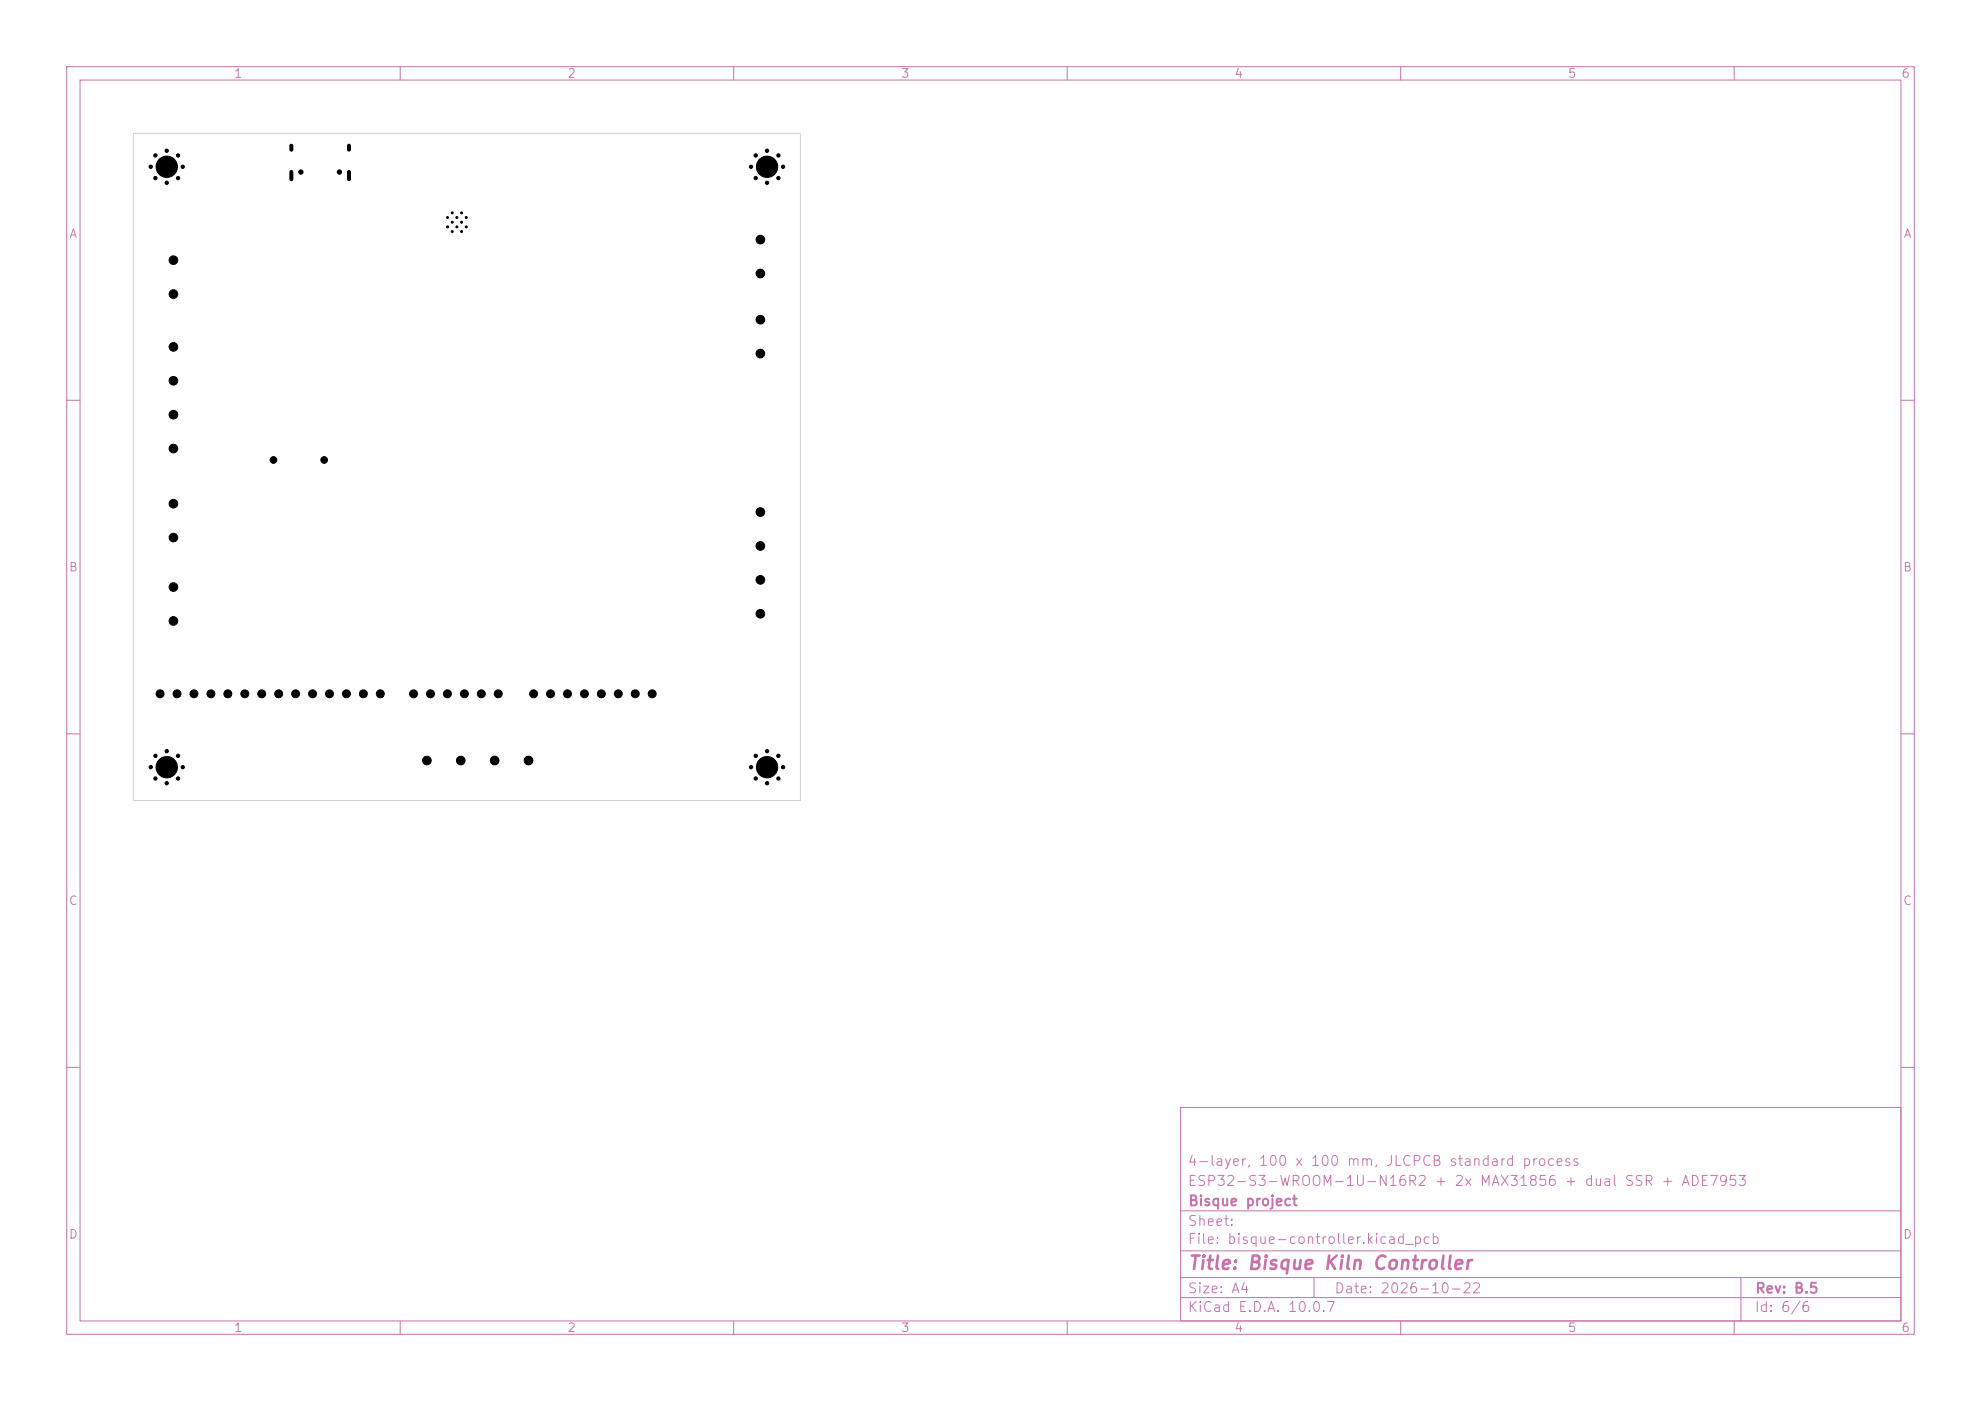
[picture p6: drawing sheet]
<svg xmlns="http://www.w3.org/2000/svg" width="297mm" height="210mm" viewBox="0 0 297 210" stroke-linecap="round" stroke-linejoin="round" font-family="sans-serif">
<defs><g id="words">
<text font-size="2" fill="#c872ab" x="178" y="190.8">Title: Bisque Kiln Controller</text>
<g font-size="1.5" fill="#c872ab">
<text x="178" y="178.1">ESP32-S3-WROOM-1U-N16R2 + 2x MAX31856 + dual SSR + ADE7953</text>
<text x="178" y="175.1">4-layer, 100 x 100 mm, JLCPCB standard process</text>
<text x="178" y="184.1">Sheet:</text>
<text x="178" y="181.1">Bisque project</text>
<text x="178" y="186.8">File: bisque-controller.kicad_pcb</text>
<text x="178" y="197">KiCad E.D.A. 10.0.7</text>
<text x="178" y="194.2">Size: A4</text>
<text x="200" y="194.2">Date: 2026-10-22</text>
<text x="263" y="197">Id: 6/6</text>
<text x="263" y="194.2">Rev: B.5</text>
</g>
<g font-size="1.3" fill="#c872ab">
<text x="35" y="12">1</text>
<text x="85" y="12">2</text>
<text x="135" y="12">3</text>
<text x="185" y="12">4</text>
<text x="235" y="12">5</text>
<text x="285" y="12">6</text>
<text x="10.3" y="36">A</text>
<text x="285.3" y="36">A</text>
<text x="10.2" y="86">B</text>
<text x="285.2" y="86">B</text>
<text x="10.2" y="136">C</text>
<text x="285.2" y="136">C</text>
<text x="10.2" y="186">D</text>
<text x="285.2" y="186">D</text>
<text x="35" y="200">1</text>
<text x="85" y="200">2</text>
<text x="135" y="200">3</text>
<text x="185" y="200">4</text>
<text x="235" y="200">5</text>
<text x="285" y="200">6</text>
</g>
</g></defs>
<g fill="none" stroke="#c872ab" stroke-width=".15">
<path d="M10 10h277v190h-277zM12 12h273v186h-273zM60 10v2M110 10v2M160 10v2M210 10v2M260 10v2M10 60h2M285 60h2M10 110h2M285 110h2M10 160h2"/>
<path d="M177 166h108v32h-108zM285 160h2M60 198v2M110 198v2M160 198v2M177 194.5h108M177 191.5h108M177 187.5h108M177 181.5h108M197 191.5v3M210 198v2M260 198v2"/>
<path d="M261 191.5v6.5"/>
</g>
<path d="M20 20h100v100h-100z" fill="none" stroke="#d0d2cd" stroke-width=".15"/>
<g fill="#000" stroke="#000" stroke-width=".15">
<circle cx="22.6" cy="25" r=".25"/>
<circle cx="23.3" cy="23.3" r=".25"/>
<circle cx="23.3" cy="26.7" r=".25"/>
<circle cx="25" cy="25" r="1.6"/>
<circle cx="25" cy="27.4" r=".25"/>
<circle cx="25" cy="22.6" r=".25"/>
<circle cx="26" cy="39" r=".65"/>
<circle cx="26.7" cy="23.3" r=".25"/>
<circle cx="26.7" cy="26.7" r=".25"/>
<circle cx="27.4" cy="25" r=".25"/>
<circle cx="45.1" cy="25.8" r=".32"/>
<circle cx="50.9" cy="25.8" r=".32"/>
<circle cx="67.1" cy="34" r=".15"/>
<circle cx="67.1" cy="32.6" r=".15"/>
<circle cx="67.8" cy="34.7" r=".15"/>
<circle cx="67.8" cy="33.3" r=".15"/>
<circle cx="67.8" cy="31.9" r=".15"/>
<circle cx="68.5" cy="34" r=".15"/>
<circle cx="68.5" cy="32.6" r=".15"/>
<circle cx="69.2" cy="34.7" r=".15"/>
<circle cx="69.2" cy="33.3" r=".15"/>
<circle cx="69.2" cy="31.9" r=".15"/>
<circle cx="69.9" cy="34" r=".15"/>
<circle cx="69.9" cy="32.6" r=".15"/>
<circle cx="112.6" cy="25" r=".25"/>
<circle cx="113.3" cy="23.3" r=".25"/>
<circle cx="113.3" cy="26.7" r=".25"/>
<circle cx="114" cy="35.9" r=".65"/>
<circle cx="115" cy="25" r="1.6"/>
<circle cx="115" cy="27.4" r=".25"/>
<circle cx="115" cy="22.6" r=".25"/>
<circle cx="116.7" cy="23.3" r=".25"/>
<circle cx="116.7" cy="26.7" r=".25"/>
<circle cx="117.4" cy="25" r=".25"/>
<circle cx="26" cy="44.1" r=".65"/>
<circle cx="26" cy="52" r=".65"/>
<circle cx="26" cy="57.1" r=".65"/>
<circle cx="114" cy="53" r=".65"/>
<circle cx="114" cy="47.9" r=".65"/>
<circle cx="114" cy="41" r=".65"/>
<circle cx="26" cy="62.2" r=".65"/>
<circle cx="26" cy="75.5" r=".65"/>
<circle cx="26" cy="67.2" r=".65"/>
<circle cx="41" cy="68.9" r=".5"/>
<circle cx="48.6" cy="68.9" r=".5"/>
<circle cx="114" cy="76.8" r=".65"/>
<circle cx="26" cy="93.1" r=".65"/>
<circle cx="26" cy="88" r=".65"/>
<circle cx="26" cy="80.6" r=".65"/>
<circle cx="114" cy="81.8" r=".65"/>
<circle cx="114" cy="86.9" r=".65"/>
<circle cx="114" cy="92" r=".65"/>
<circle cx="22.6" cy="115" r=".25"/>
<circle cx="23.3" cy="116.7" r=".25"/>
<circle cx="23.3" cy="113.3" r=".25"/>
<circle cx="24" cy="104" r=".59"/>
<circle cx="25" cy="115" r="1.6"/>
<circle cx="25" cy="112.6" r=".25"/>
<circle cx="25" cy="117.4" r=".25"/>
<circle cx="26.5" cy="104" r=".59"/>
<circle cx="26.7" cy="116.7" r=".25"/>
<circle cx="26.7" cy="113.3" r=".25"/>
<circle cx="27.4" cy="115" r=".25"/>
<circle cx="29.1" cy="104" r=".59"/>
<circle cx="31.6" cy="104" r=".59"/>
<circle cx="34.2" cy="104" r=".59"/>
<circle cx="36.7" cy="104" r=".59"/>
<circle cx="39.2" cy="104" r=".59"/>
<circle cx="41.8" cy="104" r=".59"/>
<circle cx="44.3" cy="104" r=".59"/>
<circle cx="46.9" cy="104" r=".59"/>
<circle cx="49.4" cy="104" r=".59"/>
<circle cx="51.9" cy="104" r=".59"/>
<circle cx="54.5" cy="104" r=".59"/>
<circle cx="57" cy="104" r=".59"/>
<circle cx="62" cy="104" r=".59"/>
<circle cx="64" cy="114" r=".65"/>
<circle cx="64.5" cy="104" r=".59"/>
<circle cx="67.1" cy="104" r=".59"/>
<circle cx="69.1" cy="114" r=".65"/>
<circle cx="69.6" cy="104" r=".59"/>
<circle cx="72.2" cy="104" r=".59"/>
<circle cx="74.2" cy="114" r=".65"/>
<circle cx="74.7" cy="104" r=".59"/>
<circle cx="79.2" cy="114" r=".65"/>
<circle cx="80" cy="104" r=".59"/>
<circle cx="82.5" cy="104" r=".59"/>
<circle cx="85.1" cy="104" r=".59"/>
<circle cx="87.6" cy="104" r=".59"/>
<circle cx="90.2" cy="104" r=".59"/>
<circle cx="92.7" cy="104" r=".59"/>
<circle cx="95.2" cy="104" r=".59"/>
<circle cx="97.8" cy="104" r=".59"/>
<circle cx="112.6" cy="115" r=".25"/>
<circle cx="113.3" cy="116.7" r=".25"/>
<circle cx="113.3" cy="113.3" r=".25"/>
<circle cx="115" cy="115" r="1.6"/>
<circle cx="115" cy="112.6" r=".25"/>
<circle cx="115" cy="117.4" r=".25"/>
<circle cx="116.7" cy="116.7" r=".25"/>
<circle cx="116.7" cy="113.3" r=".25"/>
<circle cx="117.4" cy="115" r=".25"/>
</g>
<path d="M43.7 21.8v.6M43.7 25.8v1.1M52.3 21.8v.6M52.3 25.8v1.1" fill="none" stroke="#000" stroke-width=".6"/>
<use href="#words"/>
</svg>
